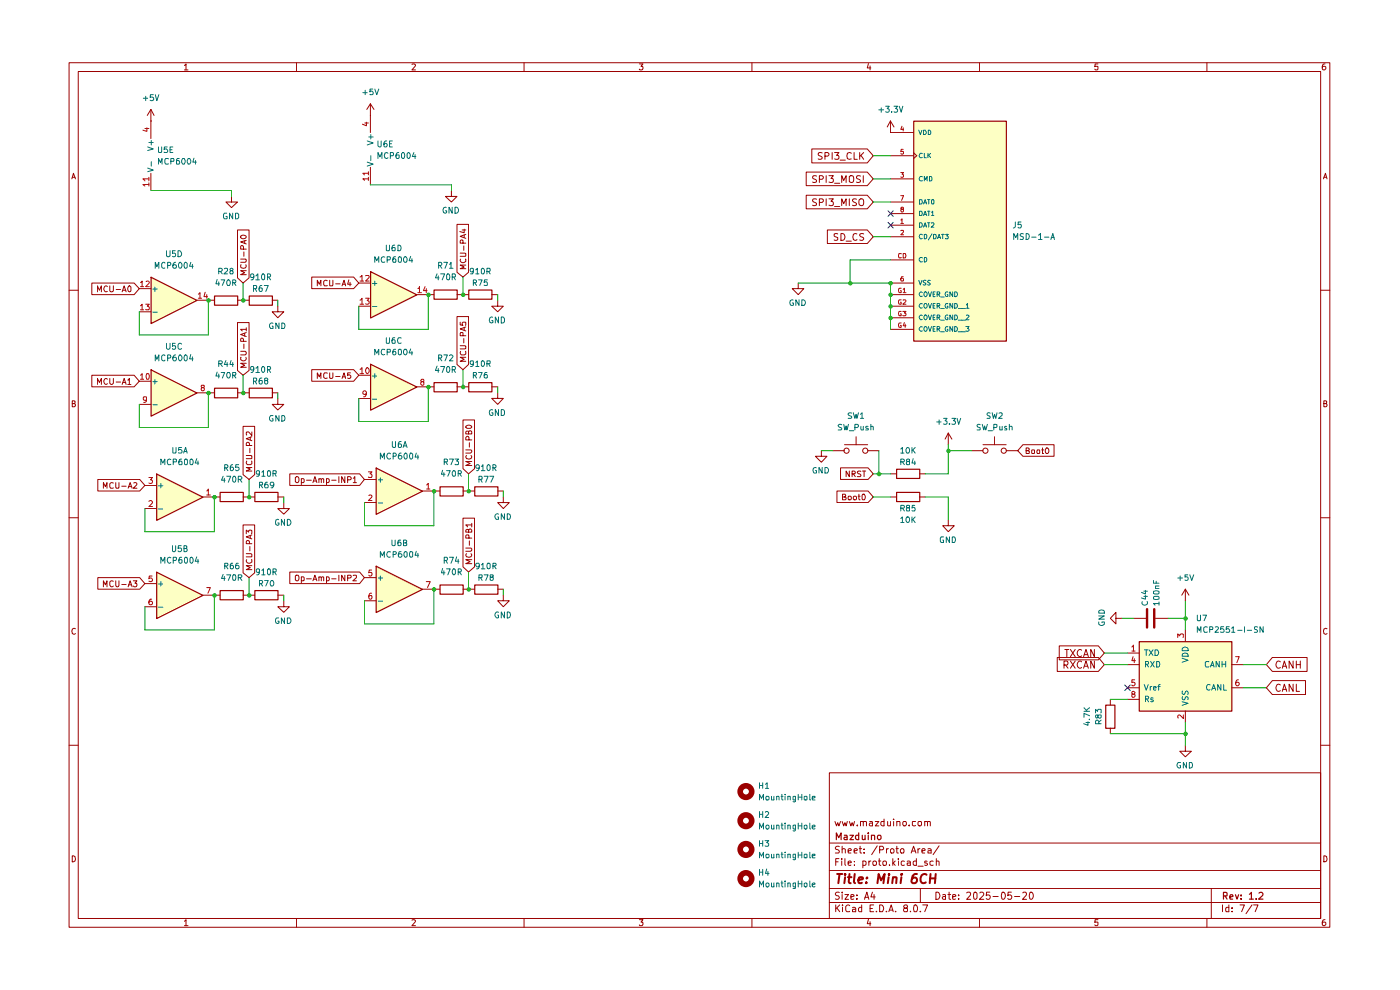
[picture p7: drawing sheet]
<svg xmlns="http://www.w3.org/2000/svg" width="297mm" height="210mm" viewBox="0 0 297 210" stroke-linecap="round" stroke-linejoin="round" font-family="sans-serif">
<g fill="none" stroke="#9b0000" stroke-width=".21">
<path d="M14.7 13.3h267.4v183.4h-267.4zM16.6 15.2h263.6v179.6h-263.6zM39.1 13.9l.4-.3v1.2M39.1 14.8h.8M62.9 13.3v1.9M87.4 13.6h.5l.2 .2-.7 1h.7M111.2 13.3v1.9M135.6 13.6h.8l-.4 .5h.3l.1 .1-.1 .5-.5 .1-.2-.1M159.5 13.3v1.9M184.2 13.5l-.2 .9h.7M184.6 14v.8M207.8 13.3v1.9"/>
<path d="M232.9 13.6h-.6l-.1 .6 .6-.1 .1 .6-.1 .1h-.4l-.2-.1M256 13.3v1.9M281.1 13.6h-.4l-.2 1 .3 .2h.2l.3-.2v-.4l-.2-.1h-.5l-.1 .1M15.2 37.9l.4-1.1 .4 1.1M15.3 37.6h.6M280.8 37.9l.4-1.1 .3 1.1M280.8 37.6h.6M14.7 61.6h1.9M280.2 61.6h1.9M15.3 85.6h.5l.1-.2v-.3l-.6-.1v1.3l.6-.1 .1-.3-.2-.3M280.8 85.6h.5l.1-.2v-.3l-.6-.1v1.3l.6-.1 .1-.3-.2-.3M14.7 109.8h1.9"/>
<path d="M280.2 109.8h1.9M16 133.4l-.2-.1a.65 .65 0 0 0-.6 .6 .65 .65 0 0 0 .6 .6l.2-.1M281.5 133.4l-.2-.1a.65 .65 0 0 0-.6 .6 .65 .65 0 0 0 .6 .6l.2-.1M14.7 158.1h1.9M280.2 158.1h1.9M175.9 163.9h104.3v30.9h-104.3zM175.9 178.8h104.3M177.1 174.3l.4 .9 .2-.7 .3 .7 .3-.9M178.1 179.6l-.5-.1-.3 .2v.4l.5 .2 .3 .4-.2 .2h-.7M178.7 174.3l.3 .9 .2-.7 .3 .7 .3-.9M178.7 179.5v1.4M180.2 174.3l.3 .9 .3-.7 .2 .7 .3-.9"/>
<path d="M181.9 175v.2M182.5 179.5v1.3v.1h.3M182.5 174.3h.6v.9M182.5 174.3v.9M183.1 174.4l.1-.1h.5l.1 .9M184.5 174.3h.5l.1 .9M185.1 174.6h-.5l-.2 .2 .2 .4 .5-.1M185.7 174.3h.7l-.7 .9h.7M186.1 179.4l-1.2 1.9M187.5 174.3h-.5l-.1 .6a.45 .45 0 0 0 .6 .2M187.5 173.7v1.5M188.3 174.3v.8l.4 .1 .2-.2"/>
<path d="M188.9 174.3v.9M189.6 173.7v.1M189.6 174.3v.9M190.3 179.5v1.3v.1h.3M190.3 174.3h.5l.1 .9M190.3 174.3v.9M191.6 174.3h.6l.1 .6-.3 .3h-.2l-.3-.3zM192.9 175v.2M194.2 174.3h-.6v.7l.2 .2 .4-.1M194.8 174.3h.6v.8l-.4 .1-.3-.3zM196.2 174.3h.5l.1 .9M196.2 174.3v.9"/>
<path d="M196.8 174.4l.1-.1h.4l.1 .9M199.2 179.4l-1.2 1.9M15.3 181.5a.64 .64 0 0 1 .7 .7 .64 .64 0 0 1-.7 .6zM39.1 195.4l.4-.3v1.3M39.1 196.4h.8M62.9 194.8v1.9M87.4 195.2l.5-.1 .2 .2-.7 1.1h.7M111.2 194.8v1.9M135.6 195.1h.8l-.4 .5h.3l.1 .2-.1 .5-.5 .1-.2-.2M159.5 194.8v1.9M175.9 191.4h104.3M175.9 188.5h104.3"/>
<path d="M175.9 184.7h104.3M177.3 192v1.4M177.3 182.8h.5M177.6 192.6l.5 .8M178 182.1h-.7v1.5M178.1 189.3l-.5-.1-.3 .2v.4l.5 .2 .3 .4-.3 .4-.6-.1M178.1 192l-.8 .8M178.6 182.1v.2M178.6 182.6v1M178.7 189.2v.2M178.7 180.2l.2-.2 .4 .2v.7M178.7 189.8v1"/>
<path d="M178.7 192v.1M178.7 192.5v.9M179.2 189.8h.8l-.8 1h.8M179.2 182.1v1.3l.2 .2M179.9 183.1l.7-.1-.2-.4-.5 .2v.6l.3 .2 .3-.1M179.9 180.5l.7-.1-.2-.4-.5 .2v.6l.1 .1h.5M180.3 192.1l-.5-.1-.4 .3 .1 .9 .2 .2 .6-.1M180.5 190.3l.7-.2-.1-.3h-.6v.9h.6M180.9 192.5h.4l.2 .2v.7h-.6v-.4l.6-.2M181.2 180.5l.7-.1-.1-.3-.4-.1-.2 .2 .1 .7h.5M181.3 183.5v.1M181.3 182.7v.1"/>
<path d="M181.8 190.6v.2M181.8 189.8v.2M182.3 180h.5M182.8 192v1.4h-.5l-.2-.7 .3-.2h.4M183.1 182.7l.4-.1 .2 .3-.1 .6h-.5M183.1 182.6v1.5M183.3 180.9h.1M183.3 180.1v.1M183.4 190.8l.5-1.6 .4 1.6M183.5 190.3h.7M184.2 195l-.2 .9h.7M184.3 182.6v1"/>
<path d="M184.6 195.5v.9M184.6 192.7h.5M184.7 182.6l-.4 .3M185.1 189.2l-.4 1.1h1M185.3 182.7h.5v.8h-.5zM185.3 192h-.7v1.4h.7M185.4 189.8v1M185.9 193.3v.1M186.4 182.6h.5M186.5 182.1v1.3l.4 .2M186.6 192a.81 .81 0 0 1 .9 .4 .81 .81 0 0 1-.3 1h-.6zM186.6 180.3l.8-.1a.45 .45 0 0 0-.2-.7h-.6v1.4"/>
<path d="M187.4 182.7h.6v.8h-.6zM188 193.3v.1M188 180v.9M188.5 180l-.5 .3M188.6 193.4l.5-1.4 .4 1.4M188.7 183.5v.1M188.7 193.1h.7M188.9 180.3l.3-.3h.2l.3 .3-.1 .6h-.5zM189.4 182.1v1.5M189.5 183.1l.4 .5M189.9 182.6l-.5 .5M190 193.3v.1"/>
<path d="M190.1 180h.5M190.6 182.1v.2M190.6 182.6v1M191 180.3l.3-.3 .4 .1v.8h-.6zM191.9 182.7l-.5-.1-.2 .3 .1 .6h.6M192 192.6l-.2-.1v-.4l.2-.1h.5v.5l-.7 .2-.1 .2 .2 .5h.6v-.5l-.2-.3M192.5 182.7l.4-.1 .2 .2v.8M193.1 193.3v.1M193.1 183l-.6 .1v.4h.6M193.3 180.9l.5-1.4 .5 1.4M193.5 180.5h.6M194 192h.1a.87 .87 0 0 1 .3 1.4l-.5-.1-.1-.8z"/>
<path d="M194.4 182.7l-.4-.1-.3 .3 .1 .6h.6M194.4 182.1v1.5M194.7 183.7h1.1M194.7 180v.9M195.2 180l-.5 .3M195.2 193.3v.1M195.2 188.5v2.9M195.6 180.5l.7-.1-.2-.4h-.3l-.2 .2v.6l.1 .1h.5M195.8 192h1l-.6 1.4M196.7 182.7h-.5v.4h.5l.1 .3-.3 .2-.3-.1M196.9 180.1l.4-.1 .2 .2v.7h-.6v-.4l.6-.1M198 182.7l-.4-.1-.3 .3 .1 .6h.6"/>
<path d="M198.5 189.2a.77 .77 0 0 1 .9 .8 .77 .77 0 0 1-.9 .8zM198.6 182.7l.5-.1 .1 .2v.8M198.6 182.1v1.5M200 189.8h.6v1M200.6 190.1l-.7 .2 .3 .5 .4-.1M201.1 189.8h.6M201.3 189.2v1.5l.4 .1M202.1 190.3l.7-.2-.1-.3h-.6v.9h.6M203.4 190.6v.2M203.4 189.8v.2M205.1 189.4l.6-.2 .2 .4-.1 .3-.7 .9h.8M206.6 189.4l.3-.2 .4 .4v.8l-.4 .4a.99 .99 0 0 1-.3-1.4z"/>
<path d="M207.8 194.8v1.9M207.9 189.4l.1-.2h.4l.3 .5-.9 1.1h.9M210 189.2h-.7l-.1 .8 .6-.2 .3 .3-.1 .5-.2 .2-.6-.2M210.7 190.2h1.1M212.5 189.4l.3-.2a.82 .82 0 0 1 .5 .8 .82 .82 0 0 1-.5 .8l-.3-.2-.1-.4zM214.6 189.2h-.7l-.1 .8 .2-.2h.4l.2 .3v.5l-.2 .2h-.4l-.2-.2M215.2 190.2h1.1M217 189.4l.2-.2h.3l.3 .5-.9 1.1h.9M218.4 189.4l.3-.2a.82 .82 0 0 1 .5 .8 .82 .82 0 0 1-.5 .8l-.3-.2v-.4zM232.9 195.1h-.6l-.1 .6 .6-.1 .1 .6-.1 .2h-.4l-.2-.2M256 194.8v1.9M257 188.5v6.3"/>
<path d="M259.3 192v1.4M260.7 192v1.4h-.6v-.9h.6M261.4 193.3v.1M261.4 192.5v.2M263.1 192h.9l-.6 1.4M265.6 192l-1.3 1.8M265.9 192h1l-.6 1.4M280.8 181.5a.64 .64 0 0 1 .7 .7 .64 .64 0 0 1-.7 .6zM281.1 195.1l-.4 .1-.2 .9 .3 .3h.2l.3-.3v-.3l-.2-.2h-.5l-.1 .2"/>
</g>
<g fill="none" stroke="#9b0000" stroke-width=".25">
<path d="M177.4 178.1v-1.4l.5 1 .5-1v1.4M179.1 177.2h.5l.1 .9M179.7 177.5l-.6 .1-.1 .2 .2 .3 .5-.1M180.3 177.2h.8l-.8 .9h.8M182.2 177.2h-.5l-.2 .7a.45 .45 0 0 0 .7 .1M182.2 176.7v1.4M182.9 177.2v.8l.4 .1 .2-.2M183.5 177.2v.9M184.2 176.7v.1M184.2 177.2v.9M184.9 177.3l.6-.1 .1 .9M184.9 177.2v.9"/>
<path d="M186.2 177.3l.5-.1 .2 .2v.5l-.2 .2h-.3l-.3-.2zM259.6 190h.6l.1-.5-.2-.2h-.5v1.4M259.9 190l.4 .7M260.9 190.3l.7-.2-.2-.3-.4 .1-.1 .7 .1 .1h.5M262.1 189.8l.3 .9 .4-.9M263.3 190.6v.1M263.3 189.9v.1M265.1 189.7l.4-.4v1.4M265.1 190.7h.8M266.5 190.6v.1M267.1 189.5l.6-.2 .2 .4-.1 .3-.8 .7h.9"/>
</g>
<g fill="none" stroke="#9b0000" stroke-width=".42">
<path d="M177.6 185.4h1.1M178.1 185.4l-.3 1.9M179.3 185.4v.2M179.3 186.1l-.2 1.2M179.9 186.1h.7M180.2 185.4l-.2 1.6 .1 .3h.4M181.3 185.4l-.2 1.6 .3 .3M182.1 186.7l.9-.2v-.3a.6 .6 0 0 0-.8 .1v1h.6M183.8 187.2v.1M183.9 186.2h.1l-.1 .1v-.1v.1M186.1 187.3l.3-1.9 .5 1.3 .8-1.3-.3 1.9M188.5 186.1l-.2 1.2"/>
<path d="M188.6 185.4v.2M189.4 186.2l.3-.1 .5 .1-.1 1.1M189.4 186.1l-.1 1.2M191.2 186.1l-.1 1.2M191.3 185.4l-.2 .1h.3l-.1-.1-.1 .2M194.5 185.4a.83 .83 0 0 0-1 .8l-.2 .7 .4 .4h.6l.2-.4-.1-.7a.65 .65 0 0 0-1 .3M196.6 185.6l-.1-.1a.85 .85 0 0 0-1.2 .7v.6a.66 .66 0 0 0 1.1 .4M197.3 186.3h1.1M197.4 185.4l-.2 1.9M198.5 185.4l-.2 1.9"/>
</g>
<g fill="#fdffc4">
<path d="M241.6 136.1h19.7v14.7h-19.7z"/>
<path d="M78.6 77.2l9.8 4.9-9.8 4.9z"/>
<path d="M78.6 57.6l9.8 4.9-9.8 4.9z"/>
<path d="M33.2 121.3l9.8 5-9.8 4.9z"/>
<path d="M33.2 100.5l9.8 4.9-9.8 4.9z"/>
<path d="M193.8 25.7h19.6v46.6h-19.6z"/>
<path d="M32 78.4l9.7 4.9-9.7 4.9z"/>
<path d="M32 58.8l9.7 4.9-9.7 4.9z"/>
<path d="M79.8 99.2l9.8 5-9.8 4.9z"/>
<path d="M79.8 120.1l9.8 4.9-9.8 4.9z"/>
</g>
<g fill="none" stroke="#9b0000" stroke-width=".21">
<path d="M32 25.7h.1M32 23.2v6.2M32 36.8v3.6M32 23.2l-.8 1.3M32 23.2l.7 1.3M78.6 24.5h.1M78.6 22v6.1M78.6 35.5v3.7M78.6 22l-.8 1.2M78.6 22l.7 1.2M171 36.5h13l1.3 1.4-1.3 1.5h-13zM172.2 31.6h11.8l1.3 1.4-1.3 1.6h-11.8z"/>
<path d="M173.2 37.4l-.6-.1-.2 .2 .1 .4 .7 .4-.1 .3h-.7M173.8 38h.6l.3-.2v-.3l-.3-.2h-.6v1.4M174.4 32.4h-.7v.5l.5 .3 .2 .3-.3 .3-.5-.1M175 33.1h.6l.3-.2v-.3l-.3-.2h-.6v1.4M175.3 37.3v1.4M175.9 37.3h.9l-.5 .6h.4v.7h-.8M176.5 32.4v1.4M177 32.4h1l-.5 .5 .4 .1v.7h-.9M177 38.9h1.1M178.2 34h1.1M178.6 38.7v-1.4l.4 1 .5-1v1.4M180.2 37.4l.3-.1 .5 .1 .1 .8-.2 .4-.4 .1-.3-.2z"/>
<path d="M180.6 32.5a.63 .63 0 0 0-.9 .1 .63 .63 0 0 0 .1 .9v.1l.4 .2 .4-.1M181.2 32.4v1.4h.7M182.4 32.4v1.4M182.5 37.4h-.7v.5l.6 .2 .1 .4-.3 .2-.5-.1M182.6 32.9l.6 .9M183.1 37.3v1.4M183.2 32.4l-.8 .8M188.9 28.1h.1M188.9 25.7l-.7 1.2M188.9 25.7v2.4M188.9 25.7l.8 1.2M188.9 37.9h4.9"/>
<path d="M188.9 28.1h4.9M188.9 33h4.9M193.8 32.4l.7 .6-.7 .6M49.1 41.7v1.2h-1.2l1.2 1.1 1.3-1.1h-1.3M50.4 48.8h2.4v10.1l-1.2 1.1-1.2-1.1zM51.1 55h1.1v.1v.3l-.2 .2h-.9M51.1 50.1a.61 .61 0 0 1 .7-.3 .61 .61 0 0 1 .4 .7l-.2 .1a.56 .56 0 0 1-.7 0 .56 .56 0 0 1-.2-.5zM51.1 56.1v.6a.61 .61 0 0 0 .7 .2 .61 .61 0 0 0 .4-.8M51.7 52.8l-.1-.6-.4-.1-.1 .2v.5h1.1M51.7 53.4v1M51.9 51.1v.6M52.2 57.4h-1.1l.8 .4-.8 .5h1.1"/>
<path d="M52.2 51l-1.1 .3 1.1 .4M66.1 58.8h8.9l1.1 1.2-1.1 1.2h-8.9zM69.4 59.5h-.1a.45 .45 0 0 0-.6 .2v.7l.1 .2 .6-.1M69.9 59.4l.1 1.2h.5l.1-.1v-1.1M74 59.4l-.3 .9h.8M74.3 59.9v.7M95.8 40.4v1.3h-1.3l1.3 1.2 1.1-1.2h-1.1M96.9 47.6h2.5v10.2l-1.2 1-1.3-1zM97.6 53.7l1.2 .1-.1 .6h-1.1M97.7 55a.61 .61 0 0 0 .3 .7 .61 .61 0 0 0 .8-.2l-.1-.5M98 48.8h.8M98.2 51.6v-.6h-.5l-.1 .6h1.2"/>
<path d="M98.4 52.2v.9M98.5 48.6v.8l-1-.3M98.5 49.9v.5M98.8 56.2h-1.2l.9 .5-.9 .3h1.2M98.8 49.7l-1.2 .4 1.2 .5M171 41.4h13l1.3 1.5-1.3 1.4h-13zM173.2 42.3l-.6-.1-.2 .2 .1 .4 .7 .4-.1 .3h-.7M173.8 42.9h.6l.3-.2-.1-.4-.8-.1v1.4M175.3 42.2v1.4M175.5 48.8h8.5l1.3 1.4-1.3 1.5h-8.5zM175.9 42.2h.9l-.5 .5h.2a.6 .6 0 0 1 .2 .8h-.8M177 43.8h1.1"/>
<path d="M177.7 49.6h-.7v.5l.7 .3-.1 .5h-.6M178.4 49.5a.73 .73 0 0 1 .9 .8 .73 .73 0 0 1-.9 .7zM178.6 43.6v-1.4l.4 1 .5-1v1.4M179.5 51.2h1.1M180.2 42.2v1.4M181.7 42.3h-.8v.3l.6 .4 .2 .4-.3 .2-.5-.1M181.8 49.6l-.4-.1-.4 .2-.1 .4 .1 .7 .4 .2 .4-.2M182.3 42.3l.3-.1 .5 .1v1.1l-.5 .2a.91 .91 0 0 1-.3-1.3zM183.2 49.6h-.7l-.1 .4 .7 .4 .1 .3-.2 .3-.6-.1M188.9 47.8h4.9M188.9 50.2h4.9M188.9 42.9h4.9"/>
<path d="M188.9 45.3h4.9M188.9 55.1h4.9M19.5 79.6h9l1.1 1.3-1.1 1.2h-9zM19.5 60h9l1.1 1.2-1.1 1.3h-9zM20.7 61.9v-1.3l.4 1 .4-1v1.3M22.8 60.8l-.3-.2a.6 .6 0 0 0-.5 .7 .6 .6 0 0 0 .7 .5h.1M23.3 60.6v1.1l.2 .2 .5-.1 .1-.1v-1.1M24.6 61.4h1M25.9 61.9l.4-1.3 .5 1.3M26.1 61.6h.6M27.3 60.7l.2-.1 .3 .3v.8l-.2 .1a.6 .6 0 0 1-.6-.4 .6 .6 0 0 1 .3-.7zM29.6 61.2h2.4"/>
<path d="M29.6 66.1h2.4M41.7 63.7h3.8M50.4 68.4h2.4v10.2l-1.2 1-1.2-1zM50.4 63.7h2.4M51.1 74.5h.9l.2 .3v.2l-.2 .3h-.9M51.1 75.8v.5a.61 .61 0 0 0 .7 .2 .61 .61 0 0 0 .4-.7M51.7 72.4l-.1-.6-.4-.1-.1 .2v.5h1.1M51.7 73v.9M51.9 70.7v.6M52.2 77.1h-1.1l.8 .4-.8 .4h1.1M52.2 70.5l-1.1 .5 1.1 .4M52.2 69.9h-1.1l.3 .3"/>
<path d="M52.2 69.5v.7M57.7 63.7h1.2M58.9 65v1.1h-1.2l1.2 1.3 1.3-1.3h-1.3M66.1 78.4h8.9l1.1 1.2-1.1 1.3h-8.9zM67.3 60.6v-1.2l.4 .9 .4-.9v1.2M69.4 79.2l-.6-.1-.1 .2v.7a.52 .52 0 0 0 .7 .2M69.9 79.1v1.1l.2 .1h.3l.2-.3v-.9M71.2 79.9h.9M71.2 60.2h.9M72.6 60.6l.4-1.2 .3 1.2M72.6 79.9h.6M72.6 60.3h.6"/>
<path d="M74.3 79.1h-.6v.6l.5-.2 .2 .3-.1 .4h-.6M76.1 79.6h2.5M76.1 60h2.5M76.1 65h2.5M88.4 62.5h3.6M96.9 67.2h2.5v10.1l-1.2 1.1-1.3-1.1zM96.9 62.5h2.5M97.6 73.3l1.2 .1v.5l-1.2 .1M97.6 68.3v.6l.6 .1-.2-.2v-.3l.2-.2h.5v.7M97.7 74.5v.1a.46 .46 0 0 0 .2 .7h.7l.2-.2-.1-.6M98.2 71.2v-.6l-.5-.1-.1 .7h1.2M98.4 71.8v.9"/>
<path d="M98.5 69.4v.6M98.8 75.8h-1.2l.9 .4-.9 .4h1.2M98.8 69.4l-1.2 .4 1.2 .4M104.3 62.5h1.3M105.6 63.7v1.3h-1.3l1.3 1.1 1.2-1.1h-1.2M169.3 60v1.2h-1.2l1.2 1.3 1.2-1.3h-1.2M188.9 62.5h4.9M188.9 60h4.9M188.9 65h4.9M188.9 67.4h4.9M188.9 69.9h4.9M20.7 81.5v-1.2l.4 .8 .4-.8v1.2"/>
<path d="M22.8 80.4l-.3-.1a.65 .65 0 0 0-.5 .6 .65 .65 0 0 0 .5 .6l.3-.1M23.3 80.3v1l.2 .2h.3l.3-.2v-1M24.6 81h1M25.9 81.5l.4-1.2 .5 1.2M26.1 81.1h.6M27.1 80.6h.2l.1-.3v1.2M27.1 81.5h.7M29.6 80.9h2.4M29.6 85.8h2.4M41.7 83.3h3.8M50.4 83.3h2.4M51.6 90.4h2.4v10.3l-1.2 1-1.2-1z"/>
<path d="M52.2 96.6l1.2 .1-.1 .6h-1.1M52.3 97.8v.1a.45 .45 0 0 0 .2 .7h.7l.2-.2-.1-.6M52.9 94.5l-.1-.6h-.5l-.1 .6h1.2M53 95.1v.9M53.1 92.7v.6M53.4 99.2h-1.2l.9 .3-.9 .4h1.2M53.4 92.6l-1.2 .5 1.2 .4M53.4 91.6v.8l-.6-.8h-.5v.7M57.7 83.3h1.2M58.9 84.5v1.3h-1.2l1.2 1.2 1.3-1.2h-1.3M67.3 80.3v-1.2l.4 .8 .4-.8v1.2M72.6 80.3l.4-1.2 .3 1.2"/>
<path d="M76.1 84.5h2.5M88.4 82.1h3.6M96.9 82.1h2.5M98.2 89.1h2.5v10.3l-1.3 1.1-1.2-1.1zM98.8 95.4h1.1l.2 .2v.3l-.3 .2h-1M98.9 90.4a.75 .75 0 0 1 1.2 .2l-.3 .3h-.7l-.3-.3zM99 96.6l-.2 .3a.65 .65 0 0 0 .6 .5 .65 .65 0 0 0 .7-.5l-.2-.3M99.4 91.6l.3-.2 .4 .2v.4h-1.3v-.4l.2-.1h.4v.5M99.5 93.3l-.1-.7h-.3l-.3 .2v.5h1.3M99.6 93.9v.9M100.1 97.9h-1.3l.9 .4-.9 .4h1.3M104.3 82.1h1.3"/>
<path d="M105.6 83.3v1.2h-1.3l1.3 1.3 1.2-1.3h-1.2M174.2 95.6v1.2h-1.2l1.2 1.3 1.2-1.3h-1.2M176.7 95.6h2.5M178.3 99.2h5.9l1.1 1.3-1.1 1.2h-5.9zM179.2 94.3h4.9M180.2 99.9v1.2l-.7-1.2v1.2M181.6 92.6v1.7M183 99.9h.6M183.3 99.9v1.2M184.1 95.6h2.3M201.2 94.3h.1M201.2 91.9l-.7 1.2"/>
<path d="M201.2 91.9v2.4M201.2 91.9l.7 1.2M206.1 95.6h2.4M208.5 94.3h4.9M211 92.6v1.7M213.4 95.6h2.5M217 94.3h6.6v2.5h-6.6l-1.1-1.2zM217.7 95.6h.4l.3-.3-.1-.2-.6-.1v1.2h.6l.1-.5-.3-.1M218.9 95.5h.6l-.1 .7-.5-.1zM220.1 95.4l.5 .1-.1 .7h-.4zM221 95.4h.4M221.2 95v1.2h.2"/>
<path d="M221.9 95.1h.4a.67 .67 0 0 1 0 1.1l-.4-.1a.78 .78 0 0 1 0-1zM20.7 101.7h8.9l1.1 1.3-1.1 1.2h-8.9zM21.9 103.6v-1.2l.5 .8 .3-.8v1.2M24.1 102.5h-.1a.45 .45 0 0 0-.7 .1v.7l.2 .3 .6-.1M24.6 102.4v1.2h.6v-1.2M25.8 103.1h1M27.2 103.6l.4-1.2 .4 1.2M27.3 103.2h.6M28.4 102.5l.4-.1 .2 .3-.7 .9h.7M30.7 107.9h2.5M30.7 103h2.5M43 105.4h3.7"/>
<path d="M51.6 111.3h2.4v10.2l-1.2 1-1.2-1zM51.6 105.4h2.4M52.2 117.4h1.1l.1 .2-.1 .5h-1.1M52.2 113.2v-.7l.6 .4v-.4h.1h.5l-.1 .7M52.3 118.7a.61 .61 0 0 0 .3 .8 .61 .61 0 0 0 .8-.3l-.1-.5M52.9 115.3l-.1-.6h-.5l-.1 .6h1.2M53 115.9v1M53.1 113.6v.6M53.4 120h-1.2l.9 .4-.9 .4h1.2M53.4 113.5l-1.2 .4 1.2 .4M58.9 105.4h1.3M60.2 106.6v1.3h-1.3l1.3 1.2 1.2-1.2h-1.2"/>
<path d="M61.5 100.5h14.8l1 1.2-1 1.3h-14.8zM62.7 101.3l.5-.2a.86 .86 0 0 1 0 1.3l-.5-.2zM63.9 101.6l.5-.1 .1 .2v.5l-.1 .2-.5-.1M63.9 101.5v1.3M65 101.9h1M66.4 102.4l.4-1.3 .4 1.3M66.6 102h.5M67.7 101.7l.1-.2 .4 .2v.7M67.7 101.5v.9M68.2 101.7l.1-.2 .4 .1v.8M69.3 101.6l.3-.1 .3 .3-.1 .5h-.5M69.3 101.5v1.3"/>
<path d="M70.4 101.9h.9M71.9 101.1v1.3M73.2 101.1v1.3l-.7-1.3v1.3M73.7 101.8l.7-.1 .1-.3-.2-.3h-.6v1.3M74.9 101.4l.4-.3v1.3M74.9 102.4h.7M77.3 106.6h2.5M77.3 101.7h2.5M89.6 104.2h3.7M98.2 109.9h2.5v10.3l-1.3 1.1-1.2-1.1zM98.2 104.2h2.5M98.8 116.3h1.1l.2 .1-.1 .5h-.2h-1"/>
<path d="M99 117.4l-.2 .3a.65 .65 0 0 0 .6 .5 .65 .65 0 0 0 .7-.5l-.2-.3M99.4 112.5l.3-.3 .4 .3v.4h-1.3l.1-.5h.5v.5M99.5 114.1l-.1-.6h-.4l-.2 .1v.5h1.3M99.6 114.7v1M100.1 118.7h-1.3l.9 .4-.9 .5h1.3M100.1 111.3h-1.3l.3 .5M100.1 111v.8M105.6 104.2h1.2M106.8 105.4v1.2h-1.2l1.2 1.3 1.2-1.3h-1.2M177.6 104.2h6.6l1.1 1.2-1.1 1.2h-6.6zM178.7 105.4h.5l.2-.2-.2-.4h-.5v1.2h.6l.2-.4-.3-.2M180 105.3h.4l.2 .1v.4l-.2 .2h-.4z"/>
<path d="M180.8 100.5h.6v-.5l-.6-.1v1.2M181 105.4l.2-.1h.3l.2 .1v.4l-.2 .2h-.3l-.2-.2zM181 100.5l.4 .6M182 105.3h.5M182.2 104.8v1l.3 .2M182.6 100h-.6l-.1 .3 .2 .2h.3l.2 .4-.1 .2h-.6M183 104.9h.4a.94 .94 0 0 1 0 1.1h-.3l-.2-.2zM188.9 105.4h1.3M188.9 100.5h1.3M195.1 105.4h1.2M195.1 100.5h1.2M201.2 110.3v1.2h-1.2l1.2 1.3 1.2-1.3h-1.2"/>
<path d="M20.7 122.5h8.9l1.1 1.3-1.1 1.2h-8.9zM21.9 124.5v-1.3l.5 .8 .3-.8v1.3M24.1 123.3h-.1a.45 .45 0 0 0-.7 .2l.1 .7a.37 .37 0 0 0 .3 .3 .37 .37 0 0 0 .4-.2M24.6 123.2v1l.2 .3 .4-.3v-1M25.8 124h1M27.2 124.5l.4-1.3 .4 1.3M27.3 124h.6M28.3 123.2h.7l-.4 .5h.4v.2v.5l-.5 .1-.2-.2M30.7 123.8h2.5M30.7 128.7h2.5M43 126.3h3.7M51.6 126.3h2.4"/>
<path d="M58.9 126.3h1.3M60.2 127.4v1.3h-1.3l1.3 1.2 1.2-1.2h-1.2M61.5 121.3h14.8l1 1.2-1 1.3h-14.8zM62.7 122.2l.1-.2h.5a.86 .86 0 0 1-.1 1.2l-.5-.2zM63.9 122.4h.5l.1 .1v.6h-.6M63.9 122.4v1.2M65 122.8h1M66.4 123.2l.4-1.2 .4 1.2M66.6 122.9h.5M67.7 122.5l.1-.1 .4 .1v.7M67.7 122.4v.8M68.2 122.5l.1-.1h.4v.8"/>
<path d="M69.3 122.4h.5l.1 .5a.36 .36 0 0 1-.6 .2M69.3 122.4v1.2M70.4 122.8h.9M71.9 122v1.2M73.2 122v1.2l-.7-1.2v1.2M73.7 122.6l.7-.1 .1-.3-.2-.2h-.6v1.2M74.9 122.1l.6-.1 .1 .5-.7 .7h.7M77.3 122.5h2.5M77.3 127.4h2.5M89.6 125h3.7M98.2 125h2.5M105.6 125h1.2"/>
<path d="M106.8 126.3v1.1h-1.2l1.2 1.3 1.2-1.3h-1.2M224.3 139.5h8.7l1.3 1.5-1.3 1.4h-8.7zM224.7 137h8.3l1.3 1.5-1.3 1.5h-8.3zM225.9 137.8h.8M226.3 137.8v1.5M227.1 137.8l1 1.5M228.1 137.8l-1 1.5M229.5 137.9a.72 .72 0 0 0-1 .5 .72 .72 0 0 0 .5 .9l.5-.2M229.9 139.3l.5-1.5 .5 1.5M230 138.9h.7M232.2 137.8v1.5l-.8-1.5v1.5M236.7 131.2v1.1l-1.2-1.1 1.2-1.3v1.3h1.3"/>
<path d="M239.2 138.5h2.4M240.5 131.2h2.7M245.1 131.2h2.7M251.5 127.4h.1M251.5 125l-.8 1.3M251.5 125v2.4M251.5 133.6v2.5M251.5 125l.7 1.3M269.9 139.5h7.4v2.9h-7.4l-1.2-1.4zM225.7 141.1l.8-.1v-.7l-.8-.1v1.5M226.1 141.1l.5 .6M227.1 140.2l1 1.5"/>
<path d="M228.1 140.2l-1 1.5M229.5 140.4a.72 .72 0 0 0-1 .4 .72 .72 0 0 0 .5 .9l.5-.1M229.9 141.7l.5-1.5 .5 1.5M230 141.3h.7M232.2 140.2v1.5l-.8-1.5v1.5M235.5 148.3v1.2M235.5 154.4v1.2M239.2 141h2.4M239.2 145.9h2.4M239.2 148.3h2.4M251.5 158.1v1.3h-1.2l1.2 1.1 1.2-1.1h-1.2M251.5 150.8v2.4"/>
<path d="M261.3 141h2.4M261.3 145.9h2.4M269.9 144.4h7v2.9h-7l-1.2-1.4zM271.6 140.4l-.3-.2a.78 .78 0 0 0-.6 .8 .78 .78 0 0 0 .6 .7l.3-.1M271.6 145.3l-.3-.2a.78 .78 0 0 0-.6 .8 .78 .78 0 0 0 .6 .8l.3-.2M272 141.7l.5-1.5 .5 1.5M272 146.7l.5-1.6 .5 1.6M272.1 141.3h.8M272.1 146.2h.8M274.3 140.2v1.5l-.8-1.5v1.5M274.3 145.1v1.6l-.8-1.6v1.6M275 145.1v1.6h.7"/>
<path d="M275 140.2v1.5M275 141h.8M275.8 140.2v1.5"/>
<circle cx="179.6" cy="95.6" r=".55"/>
<circle cx="183.6" cy="95.6" r=".55"/>
<circle cx="209" cy="95.6" r=".55"/>
<circle cx="212.9" cy="95.6" r=".55"/>
</g>
<path d="M243.3 129.2v3.9M244.9 129.2v3.9" fill="none" stroke="#9b0000" stroke-width=".51"/>
<g fill="none" stroke="#9b0000" stroke-width=".25">
<path d="M193.8 25.7h19.7v46.7h-19.7zM32.1 58.8l9.7 4.9-9.7 4.9zM78.6 57.6l9.8 4.9-9.8 5zM32.1 78.5l9.7 4.9-9.7 4.9zM45.5 62.8h4.9v1.9h-4.9zM52.9 62.8h4.9v1.9h-4.9zM78.6 77.3l9.8 4.8-9.8 4.9zM92.1 61.5h4.9v2h-4.9zM99.4 61.5h5v2h-5zM45.5 82.4h4.9v2h-4.9zM52.9 82.4h4.9v2h-4.9zM79.8 99.3l9.8 4.9-9.8 4.9z"/>
<path d="M92.1 81.2h4.9v1.9h-4.9zM99.4 81.2h5v1.9h-5zM190.2 99.5h4.9v2h-4.9zM33.2 100.6l9.9 4.9-9.9 4.9zM46.7 104.4h4.9v2h-4.9zM54.1 104.4h4.9v2h-4.9zM93.3 103.3h5v1.9h-5zM100.7 103.3h4.9v1.9h-4.9zM190.2 104.4h4.9v2h-4.9zM33.2 121.4l9.9 4.9-9.9 4.9zM46.7 125.3h4.9v1.9h-4.9zM54.1 125.3h4.9v1.9h-4.9z"/>
<path d="M79.8 120.1l9.8 4.9-9.8 4.9zM93.3 124.1h5v1.9h-5zM100.7 124.1h4.9v1.9h-4.9zM241.7 136.1h19.6v14.7h-19.6zM234.6 149.6h1.9v4.9h-1.9z"/>
</g>
<g fill="none" stroke="#007070" stroke-width=".21">
<path d="M31.3 35.7l1.2 .4-1.2 .3M31.3 31.2l1.2 .4-1.2 .3M31.6 30.2h.9M32.1 29.8v.9M32.1 34.3v.9M77.9 34.4l1.3 .4-1.3 .4M77.9 29.9l1.3 .4-1.3 .4M78.2 29.1h1M78.7 28.5v1M78.7 33v1M194.9 27.6l.3 .9 .4-.9M195.7 37.5l-.5-.1-.2 .5 .2 .5 .5-.1"/>
<path d="M195.7 32.6l-.5-.1-.2 .4 .2 .6 .5-.1M195.9 27.6h.4l.1 .3a.45 .45 0 0 1-.1 .6h-.4zM196.1 38.4v-1l.2 .7 .4-.7v1M196.1 32.5v1h.4M196.9 32.5v1M196.9 27.6h.4l.1 .3v.5l-.1 .1h-.4zM197 32.9l.4 .6M197.2 37.4h.3l.2 .3v.5l-.2 .2h-.3zM197.4 32.5l-.5 .5M79.5 59.6v.9M194.9 59.4l.3 1.1 .4-1.1M195.1 47.3h.5l.1 .5-.3 .4h-.3z"/>
<path d="M195.1 42.3l.5 .1 .1 .5-.3 .4h-.3zM195.1 44.8l.5 .1 .1 .4-.3 .4h-.3zM195.7 49.8l-.5-.1-.2 .4 .2 .5h.5M195.7 54.7l-.5-.1a.55 .55 0 0 0 0 1l.5-.1M195.9 48.2l.4-.9 .3 .9M195.9 43.3l.4-1 .3 1M195.9 45.7l.4-.9 .3 .9M196 47.9h.5M196 43h.5M196 45.5h.5M196.1 49.7h.3l.2 .2v.5l-.2 .2h-.3zM196.1 54.6h.3l.2 .2v.5l-.2 .3h-.3z"/>
<path d="M196.4 59.5l-.3-.1-.3 .3 .5 .3 .1 .3-.1 .2-.5-.1M196.8 47.3h.5M196.8 42.3h.5M196.8 44.8h.5M197 42.3v1M197 44.8v.9M197 47.3v.9M197.4 59.5l-.4-.1-.2 .3 .5 .3 .1 .3-.2 .2-.4-.1M197.6 47.3h.4l.1 .4-.6 .5h.6M197.6 45.1l.3-.3v.9M197.6 45.7h.5M197.7 42.3h.3l.1 .2-.1 .8h-.3l-.1-.2z"/>
<path d="M197.7 49.6l-.8 1.3M198 49.7l.5 .1 .1 .4-.1 .4h-.5zM198.9 50.6l.3-.9 .4 .9M199 50.4h.5M199.7 49.7h.6M200 49.7v.9M200.6 49.7h.6l-.4 .4 .4 .1-.1 .4h-.5M32.4 61.3h1M32.4 66.2h1M32.9 60.9v.9M79 79.8h.9M79 60.1h.9"/>
<path d="M79 65h.9M79.5 79.3v.9M195.7 62.1l-.4-.2-.3 .4 .3 .6 .4-.1M195.7 64.4h-.4l-.3 .4 .3 .6 .4-.1M195.7 66.9l-.4-.1-.3 .4 .3 .6 .4-.1M195.7 69.4l-.4-.1-.3 .4 .3 .6 .4-.1M196.1 67l.3-.2a.6 .6 0 0 1 0 1h-.1a.6 .6 0 0 1-.2-.8zM196.1 69.4l.3-.1a.6 .6 0 0 1 0 1h-.1a.6 .6 0 0 1-.2-.9zM196.3 61.9h.1a.6 .6 0 0 1 0 1h-.1a.6 .6 0 0 1 0-1zM196.3 64.4h.1a.6 .6 0 0 1 0 1h-.1a.6 .6 0 0 1 0-1zM196.9 61.9l.4 1 .3-1M196.9 64.4l.4 1 .3-1"/>
<path d="M196.9 66.8l.4 1 .3-1M196.9 69.3l.4 1 .3-1M198 62.4h.3M198 64.9h.3M198 67.3h.3M198 69.8h.3M198.4 61.9h-.4v1h.4M198.4 64.4h-.4v1h.4M198.4 66.8h-.4v1h.4M198.4 69.3h-.4v1h.4M198.8 62.4h.5v-.4l-.5-.1v1M198.8 64.9h.5v-.5h-.5v1"/>
<path d="M198.8 67.3h.5l.1-.2-.2-.3h-.4v1M198.8 69.8h.5v-.4l-.5-.1v1M199.1 62.4l.3 .5M199.1 64.9l.3 .5M199.1 67.3l.3 .5M199.1 69.8l.3 .5M199.6 63h.7M199.6 65.5h.7M199.6 67.9h.7M199.6 70.4h.7M201.1 62a.45 .45 0 0 0-.6 .4 .45 .45 0 0 0 .6 .4v-.3h-.2M201.1 64.4a.45 .45 0 0 0-.6 .5 .45 .45 0 0 0 .6 .4v-.3h-.2"/>
<path d="M201.1 66.9a.45 .45 0 0 0-.6 .4 .45 .45 0 0 0 .6 .4v-.3h-.2M201.1 69.4a.45 .45 0 0 0-.6 .4 .45 .45 0 0 0 .6 .4v-.3h-.2M202.1 61.9v1l-.6-1v1M202.1 64.4v1l-.6-1v1M202.1 66.8v1l-.6-1v1M202.1 69.3v1l-.6-1v1M202.5 61.9a.52 .52 0 0 1 .6 .5 .52 .52 0 0 1-.6 .5zM202.5 64.4a.52 .52 0 0 1 .6 .5 .52 .52 0 0 1-.6 .5zM202.5 66.8a.52 .52 0 0 1 .6 .5 .52 .52 0 0 1-.6 .5zM202.5 69.3a.52 .52 0 0 1 .6 .5 .52 .52 0 0 1-.6 .5zM203.3 65.5h1.5M203.3 67.9h1.5"/>
<path d="M203.3 70.4h1.5M204.9 69.3h.7l-.4 .4 .4 .2v.2l-.3 .2-.4-.1M205 64.7l.2-.3v1M205 66.9l.3-.1 .3 .4-.7 .6h.7M205 65.4h.6M32.4 81h1M32.4 85.9h1M32.9 80.5v1M79 84.7h.9M33.6 108h.9M33.6 103.1h.9M34.1 102.5v1"/>
<path d="M80.3 106.7h.9M80.3 101.8h.9M80.7 101.4v.9M33.6 123.9h.9M33.6 128.8h.9M34.1 123.4v.9M80.3 122.6h.9M80.3 127.5h.9M80.7 122.2v.9M242.7 137.9h.8M243.2 137.9v1.1M243.8 137.9l.8 1.1"/>
<path d="M244.6 137.9l-.8 1.1M245 137.9h.5l.2 .2 .1 .4-.3 .5h-.5zM250.8 139.6l1.3 .5-1.3 .4M250.9 137.5a.67 .67 0 0 1 .8-.2 .67 .67 0 0 1 .4 .7h-1.3zM251 138.6h.9l.2 .6h-1.3zM242.7 145.2l.5 1.2 .4-1.2M243 140.9h.5l.2-.2-.1-.3-.6-.1v1.2M243 148.3h.5l.2-.5-.2-.1h-.5v1.2M243.3 140.9l.4 .6M243.3 148.3l.4 .6M244 145.6v.8M244.1 140.3l.8 1.2"/>
<path d="M244.4 145.6h-.3l-.1 .2M244.6 148.1l-.3-.1-.2 .3 .6 .4-.3 .2-.3-.1M244.7 146l.6-.1-.1-.3h-.4l-.1 .2v.4l.2 .2 .3-.1M244.9 140.3l-.8 1.2M245.4 140.3a.66 .66 0 0 1 .6 .4 .66 .66 0 0 1-.2 .8h-.4zM245.6 145.6h.5M246.1 145.2h-.2l-.1 .2v1M250.8 148.9l1.3 .3-1.3 .4M250.9 147.8l-.1 .5 .2 .1h.3l.2-.5 .2-.1 .4 .2-.1 .4M250.9 146.6l-.1 .5 .2 .2 .3-.1 .2-.5 .2-.1 .4 .2-.1 .5M256.5 140.4l-.6-.1-.2 .3v.6l.2 .3 .6-.1M256.7 145.3l-.5-.1a.61 .61 0 0 0-.3 .8 .61 .61 0 0 0 .8 .3"/>
<path d="M256.8 141.5l.4-1.2 .4 1.2M256.9 141.2h.6M257.1 146.4l.4-1.2 .4 1.2M257.2 146.1h.5M258.7 140.3v1.2l-.7-1.2v1.2M259 145.2v1.2l-.7-1.2v1.2M259.3 140.3v1.2M259.3 140.9h.7M259.6 145.2v1.2h.6M260 140.3v1.2"/>
</g>
<g fill="none" stroke="#c10000" stroke-width=".21">
<path d="M30.7 27.3h.9M31.2 27.1v.8l-.9-.3M31.6 39.1h-1.3l.4 .4M31.6 37.9h-1.3l.4 .5M31.6 37.6v.8M31.6 38.8v.7M77.4 26.1h.8M77.7 25.9v.8l-.8-.4M78.2 37.9h-1.2l.3 .4M78.2 36.8h-1.2l.3 .3M78.2 36.4v.7M78.2 37.6v.7"/>
<path d="M191.1 36.6h.6l-.3 .3 .3 .3-.1 .3h-.5M191.4 26.8l-.3 .6h.6M191.6 31.7h-.4l-.1 .5 .5-.1 .1 .4-.2 .2-.4-.1M191.6 27.1v.7M29.8 60l.3-.4v1.2M31 59.7l.4-.1 .3 .4-.8 .8h.8M76.4 58.8l.4-.4v1.2M76.4 59.6h.7M77.6 58.5l.6-.1 .1 .2-.1 .3-.6 .7h.7M191.1 46.7l.3-.3v1M191.1 49l.5-.1 .1 .1-.6 .8h.6M191.1 41.5h.6l-.4 1"/>
<path d="M191.1 47.4h.6M191.2 53.9l-.4-.1-.2 .4 .2 .5 .4-.1M191.3 44.4l-.2-.2 .2-.2 .4 .1-.2 .3h-.3l-.1 .1 .2 .5h.2l.2-.3-.2-.3M191.6 58.7h-.3l-.2 .4 .1 .5h.4l.1-.4-.2-.2-.4 .2M191.6 53.8l.5 .1 .1 .4-.2 .4h-.4zM29.8 79.6l.3-.3v1.1M29.8 64.9l.3-.4v1.2M29.8 60.8h.7M29.8 65.7h.7M30.9 64.5h.8l-.5 .5 .5 .2-.1 .5-.7-.1M31.1 79.3h.5l.1 .7-.2 .4h-.4zM42.1 62.4l.3-.3v1.2"/>
<path d="M42.1 63.3h.7M43.5 62l-.2 .9h.7M43.9 62.5v.8M76.4 78.3l.4-.3v1.3M76.4 63.7l.4-.4v1.2M76.4 79.3h.7M76.4 64.5h.7M77.6 63.3h.7l-.4 .5 .4 .2-.1 .4h-.6M77.7 78.1l.2-.1a.68 .68 0 0 1 .4 .6 .68 .68 0 0 1-.4 .7 .81 .81 0 0 1-.2-1.2zM88.7 61.2l.3-.4v1.3M88.7 62.1h.7M90.2 60.8l-.4 .9h.8"/>
<path d="M90.4 61.2v.9M191.2 61.1l-.5 .1v.8l.5 .1v-.4h-.2M191.2 63.6l-.5 .1v.7l.5 .1v-.4h-.2M191.2 66.1h-.5v.8l.5 .1v-.4h-.2M191.2 68.5l-.5 .1v.8h.5v-.4h-.2M191.5 66.1h.7l-.3 .3 .3 .2v.2l-.2 .2-.5-.1M191.6 61.4l.3-.3v1M191.6 63.7l.4-.1 .2 .3-.7 .6h.7M191.6 62.1h.6M191.9 68.4l-.3 .7h.6M192 68.8v.6M29.8 80.4h.7"/>
<path d="M31.1 84.7l-.2 .2-.4-.1v-.6l.6 .1v.8l-.6 .3M42.9 82.2l-.2-.2 .1-.3h.5l.1 .3-.3 .2a.36 .36 0 0 0-.4 .4 .36 .36 0 0 0 .5 .3 .36 .36 0 0 0 .1-.6l-.2-.1M77.7 83.4l-.2 .3h-.3l-.2-.3v-.2l.2-.3h.3a.72 .72 0 0 1 .2 .7 .72 .72 0 0 1-.6 .6M89.5 81l-.3-.3 .3-.3h.3l.1 .5-.4 .1-.3 .2v.3l.3 .2 .4-.2v-.4l-.1-.1M31.6 106.4l.5-.2 .2 .2v.4l-.7 .7h.7M31.6 101.3h.7l-.4 .5 .4 .1v.6h-.7M43.9 104.2l.3-.5v1.3M43.9 105h.7M78.2 100.1h.7l-.4 .4 .4 .3-.1 .5-.6-.1M78.2 105.1l.5-.1 .2 .3-.7 .9h.7M90.5 102.9l.4-.4v1.2M90.5 103.7h.7"/>
<path d="M32.2 127.1a.55 .55 0 0 0-.6 .5l.1 .6a.42 .42 0 0 0 .5 0 .42 .42 0 0 0 .1-.6l-.5-.1-.2 .3M32.3 122.2h-.6l-.1 .6 .5-.2 .2 .3v.4h-.7M43.9 124.6h.7l-.5 1.2M78.8 120.9h-.5l-.1 .6 .6-.1v.7l-.4 .1-.2-.2M78.8 125.8l-.4 .1-.2 .4 .1 .7h.5v-.7h-.5l-.1 .2M90.4 123.4h.9l-.6 1.2M240.1 137.3l.4-.5v1.3M240.1 138.1h.7M240.4 139.3l-.3 .8h.8M240.6 139.7v.9M249.9 135.2v-.7l.4 .4 .2-.4h.5v.7M262.1 139.3h.8l-.5 1.3"/>
<path d="M240.3 147.2l-.2-.4 .4-.1 .3 .3-.3 .2-.4 .1v.5l.2 .1h.2l.3-.2v-.3l-.3-.2M240.7 144.2h-.6v.6h.6l.1 .4-.3 .3-.4-.2M251 151.7v.7l-.8-.7-.3 .2v.4M262.7 144.2a.72 .72 0 0 0-.6 .5 .72 .72 0 0 0 .3 .8h.2l.3-.3-.1-.4-.4-.1-.3 .3"/>
</g>
<g fill="none" stroke="#9b0000" stroke-width="1.2">
<circle cx="158.2" cy="174.1" r="1.23"/>
<circle cx="158.2" cy="167.9" r="1.23"/>
<circle cx="158.2" cy="180.2" r="1.23"/>
<circle cx="158.2" cy="186.4" r="1.23"/>
</g>
<g fill="none" stroke="#00a300" stroke-width=".21">
<path d="M78.6 39.2h17.2v1.2M185.3 37.9h3.6M185.3 33h3.6M32 40.4h17.1v1.3M98.2 58.8v3.7M185.3 50.2h3.6M185.3 42.9h3.6M188.9 55.1h-8.6v4.9M44.2 63.7v7.3h-14.6v-4.9M51.6 60v3.7M51.6 79.6v3.7M58.9 63.7v1.3"/>
<path d="M90.9 62.5v7.4h-14.8v-4.9M98.2 78.4v3.7M105.6 62.5v1.2M169.3 60h19.6v9.9M44.2 83.3v7.4h-14.6v-4.9M58.9 83.3v1.2M90.9 82.1v7.3h-14.8v-4.9M105.6 82.1v1.2M174.2 95.6h2.5M186.4 95.6v4.9M201.2 95.6h4.9M201.2 94.3v6.2h-4.9"/>
<path d="M45.5 105.4v7.4h-14.8v-4.9M52.8 101.7v3.7M60.2 105.4v1.2M92 104.2v7.3h-14.7v-4.9M99.4 100.5v3.7M106.8 104.2v1.2M185.3 105.4h3.6M185.3 100.5h3.6M196.3 105.4h4.9v4.9M45.5 126.3v7.3h-14.8v-4.9M52.8 122.5v3.8M60.2 126.3v1.1"/>
<path d="M92 125v7.3h-14.7v-4.9M99.4 121.3v3.7M106.8 125v1.3M234.3 138.5h4.9M238 131.2h2.5M247.8 131.2h3.7M251.5 127.4v6.2M234.3 141h4.9M235.5 155.6h16M235.5 148.3h3.7M251.5 153.2v4.9M263.7 141h5"/>
<path d="M263.7 145.9h5"/>
</g>
<path d="M188.4 47.2l1.1 1.2M188.4 44.7l1.1 1.2M189.5 47.2l-1.1 1.2M189.5 44.7l-1.1 1.2M238.6 145.3l1.2 1.2M239.8 145.3l-1.2 1.2" fill="none" stroke="#1a0094" stroke-width=".21"/>
<g fill="#00a300">
<circle cx="251.5" cy="155.7" r=".47"/>
<circle cx="251.5" cy="131.2" r=".47"/>
<circle cx="90.9" cy="82.1" r=".47"/>
<circle cx="98.3" cy="82.1" r=".47"/>
<circle cx="90.9" cy="62.5" r=".47"/>
<circle cx="98.3" cy="62.5" r=".47"/>
<circle cx="45.5" cy="126.3" r=".47"/>
<circle cx="45.5" cy="105.5" r=".47"/>
<circle cx="52.9" cy="105.5" r=".47"/>
<circle cx="52.9" cy="126.3" r=".47"/>
<circle cx="180.4" cy="60.1" r=".47"/>
<circle cx="188.9" cy="60.1" r=".47"/>
<circle cx="188.9" cy="65" r=".47"/>
<circle cx="188.9" cy="67.5" r=".47"/>
<circle cx="201.2" cy="95.6" r=".47"/>
<circle cx="188.9" cy="62.5" r=".47"/>
<circle cx="186.5" cy="100.6" r=".47"/>
<circle cx="51.6" cy="83.4" r=".47"/>
<circle cx="44.2" cy="83.4" r=".47"/>
<circle cx="44.2" cy="63.7" r=".47"/>
<circle cx="51.6" cy="63.7" r=".47"/>
<circle cx="99.4" cy="125" r=".47"/>
<circle cx="92.1" cy="104.2" r=".47"/>
<circle cx="92.1" cy="125" r=".47"/>
<circle cx="99.4" cy="104.2" r=".47"/>
</g>
<g fill="none" stroke="#007070" stroke-width=".21">
<path d="M77 19.7h.9M77.5 19.1v1M79.1 18.9h-.6v.6l.4-.2 .3 .3v.3l-.2 .2-.5-.1M79.5 18.9l.4 1.2 .5-1.2M30.4 20.8h.9M30.9 20.4v.9M32.5 20.1h-.6l-.1 .6h.7v.6h-.7M32.9 20.1l.4 1.2 .4-1.2M33.6 34.8v-1.2l.4 .9 .4-.9v1.2M33.6 31.2l.1 1.2h.5l.1-1.2M35.5 31.2h-.6l-.1 .6 .2-.2h.3l.3 .2v.4l-.2 .2-.6-.1M35.7 33.7l-.6-.1-.1 .3v.7l.1 .2 .6-.1"/>
<path d="M36.1 31.8h.4M36.2 34.2h.6v-.6h-.6v1.2M36.7 31.2h-.6v1.2h.6M38 33.6h-.4l-.2 .3v.8l.6 .1v-.7l-.4-.1-.2 .3M38.7 33.7l.4-.1a1.05 1.05 0 0 1 0 1.2h-.3a.78 .78 0 0 1-.1-1.1zM39.9 33.6h.3a.78 .78 0 0 1 0 1.2h-.3a1.05 1.05 0 0 1 0-1.2zM41.2 33.5l-.3 .9h.8M41.5 34v.8M80.2 33.6v-1.2l.4 .9 .4-.9v1.2M80.2 29.9v1l.2 .3 .5-.2v-1.1M82 29.9l-.4 .1-.1 .2v.8l.1 .2 .4-.1v-.6l-.4-.1-.1 .3M82.3 32.5l-.3-.1a.65 .65 0 0 0-.5 .6 .65 .65 0 0 0 .5 .6l.3-.1"/>
<path d="M82.6 30.5h.5M82.8 33h.5l.2-.1v-.4l-.2-.1h-.5v1.2M83.2 29.9h-.6v1.3h.6M84.6 32.4h-.3a.93 .93 0 0 0-.2 1.1l.4 .1 .2-.1v-.6h-.6l-.1 .2M85.4 32.4a.68 .68 0 0 1 .5 .6 .68 .68 0 0 1-.5 .6l-.2-.2v-.8zM86.6 32.4a.68 .68 0 0 1 .5 .6 .68 .68 0 0 1-.5 .6l-.2-.2v-.8zM87.8 32.4l-.3 .8h.7M88.1 32.8v.8M186.4 23.3h1.1M186.9 22.9v.9M187.9 22.5h.7l-.4 .5 .4 .3v.4h-.7M189.2 23.7v.1"/>
<path d="M189.7 22.5h.7l-.4 .5 .4 .3-.1 .4h-.6M190.8 22.5l.4 1.3 .3-1.3M32.9 56.9v-1.3l.4 1 .4-1v1.3M35 55.8v-.1a.42 .42 0 0 0-.7 .3l.1 .7 .2 .2 .4-.1M35.3 53.2v1l.3 .3h.2l.3-.3v-1M35.6 56.3l.6-.1v-.5l-.6-.1v1.3M37.2 53.2h-.6v.6h.6l.1 .4-.3 .3-.4-.1M37.3 55.6a.72 .72 0 0 0-.6 .6 .72 .72 0 0 0 .2 .7l.4-.1a.42 .42 0 0 0 0-.5 .42 .42 0 0 0-.5-.1l-.1 .2M37.8 53.2a.65 .65 0 0 1 .7 .6 .65 .65 0 0 1-.7 .7zM38 55.7l.2-.1a.68 .68 0 0 1 .4 .7 .68 .68 0 0 1-.4 .6l-.3-.5zM39.1 55.8l.4-.2 .2 .3v.8l-.2 .2-.4-.1zM40.5 55.6l-.3 .9h.8"/>
<path d="M40.8 56.1v.8M46.1 59.3l-.3 .9h.8M46.4 57.6h.5l.3-.3-.1-.3-.7-.1v1.2M46.4 59.8v.7M46.7 57.6l.5 .5M46.9 59.4h.8l-.5 1.1M47.6 57h.7v.4l-.8 .7h.8M48.1 45.2h-.5l-.2 .3v.7l.2 .2 .6-.1v-.4h-.3M48.3 59.4h.2a.84 .84 0 0 1 .2 1.1h-.4a.78 .78 0 0 1 0-1.1zM49 57.4l-.2-.2a.35 .35 0 0 1 .3-.3 .35 .35 0 0 1 .4 .3l-.1 .1a.51 .51 0 0 0-.5 .3 .51 .51 0 0 0 0 .5h.5l.1-.2-.1-.4-.2-.1M49.4 60h.6v-.6h-.6v1.1M49.4 45.2v1.2l-.7-1.2v1.2"/>
<path d="M49.6 60l.4 .5M50 45.2h.4l.2 .3v.7l-.2 .2h-.4zM53.9 58.7l-.1 .2h-.5l-.1-.6 .4-.2 .3 .2-.2 1-.4 .1M54.3 58.5l.4-.4v1.3M54.3 59.4h.7M55.6 58.2l.3-.1 .2 .2v.8l-.1 .2a.6 .6 0 0 1-.6-.4 .6 .6 0 0 1 .2-.7zM56.7 58.8l.6-.1v-.5l-.6-.1v1.3M57 58.8l.4 .6M79.5 55.6v-1.1l.4 .8 .5-.8v1.1M81.6 54.5h-.2a.67 .67 0 0 0-.5 .5 .67 .67 0 0 0 .2 .6h.5M82 52v1.2h.6v-1.2M82.1 55.1h.5l.2-.1v-.5h-.7v1.1"/>
<path d="M83.7 52l-.4 .1-.2 .9 .1 .2 .6-.1-.1-.6h-.5l-.1 .2M83.9 54.5h-.4l-.2 .5 .1 .6h.5v-.6l-.3-.1-.3 .2M84.4 52a.66 .66 0 0 1 .7 .4 .66 .66 0 0 1-.3 .8h-.4zM84.6 54.5h.2a.77 .77 0 0 1 .2 1.1h-.3l-.2-.1zM85.8 54.5h.2a.84 .84 0 0 1 .2 1.1h-.3a.78 .78 0 0 1-.1-1.1zM87.1 54.4l-.3 .9h.8M87.4 54.9v.7M92.7 58.1l-.3 .8h.7M93 58.5v.9M93.1 56.3l.5-.1v-.5l-.5-.1v1.3M93.3 56.3l.4 .6M93.5 58.1h.8l-.5 1.3"/>
<path d="M94.2 55.6h.7l-.5 1.3M94.7 44h-.1a.64 .64 0 0 0-.6 .6 .64 .64 0 0 0 .5 .6l.2-.1v-.4h-.2M94.7 58.3l.3-.2a.75 .75 0 0 1 .2 1.3l-.5-.3zM95.3 56.1l.4-.5v1.3M95.3 56.9h.8M95.9 58.8l.7-.1v-.4l-.2-.2h-.5v1.3M95.9 44v1.2l-.6-1.2v1.2M96.3 58.8l.3 .6M96.5 44a.65 .65 0 0 1 .8 .6 .65 .65 0 0 1-.8 .6zM100.4 57.4l-.1 .3-.5-.1v-.6h.6v.8l-.1 .3h-.5M100.4 60h.5l.2-.2-.1-.4h-.6v1.1M100.7 60l.4 .5"/>
<path d="M100.9 57.2l.4-.3v1.2M100.9 58.1h.7M101.5 59.4h.8l-.5 1.1M102.2 57l.3-.1a.84 .84 0 0 1 .1 1.2h-.3l-.2-.2zM103.3 57.6h.5l.2-.2v-.4l-.7-.1v1.2M103.4 59.4h-.6l-.1 .6 .2-.2h.3l.2 .2v.5h-.7M103.6 57.6l.4 .5M215.1 50.8v-1.3l.4 .9 .4-.9v1.3M215.4 47.1v1l-.4 .3M216.6 47.1h-.6v.6l.6-.1 .1 .2-.1 .5-.4 .1-.2-.2M217.1 49.6h-.6a.57 .57 0 0 0 .6 .7v.3l-.2 .2-.5-.1M217.7 49.5a.64 .64 0 0 1 .7 .7 .64 .64 0 0 1-.7 .6z"/>
<path d="M218.9 50.3h.9M220.3 49.9l.4-.4v1.3M220.3 50.8h.8M221.6 50.3h.9M222.9 50.8l.5-1.3 .3 1.3M223 50.4h.6M32.9 76.6v-1.3l.4 .9 .4-.9v1.3M35 75.5l-.4-.2-.3 .3 .1 .8 .2 .2 .4-.2M35.3 72.8v1l.3 .3h.2l.3-.3v-1M35.6 76l.6-.1v-.5l-.6-.1v1.3M37.2 72.8h-.6v.6l.6-.1 .1 .2-.1 .5-.4 .1-.2-.2M37.3 75.3l-.4 .1-.1 .2-.1 .7 .2 .3h.3l.2-.3v-.3l-.1-.2h-.5l-.1 .2"/>
<path d="M38 75.4l.2-.1a.68 .68 0 0 1 .4 .6 .68 .68 0 0 1-.4 .7 .81 .81 0 0 1-.2-1.2zM38.5 73l-.4-.2-.3 .4v.6l.1 .2 .4 .1 .2-.2M39.1 75.5l.4-.2 .2 .2v.8l-.2 .3a.72 .72 0 0 1-.4-1.1zM40.5 75.2l-.3 .9h.8M40.8 75.7v.9M46.1 78.9l-.3 .9h.8M46.4 77.1h.6l.2-.4-.2-.1h-.6v1.1M46.4 79.3v.9M46.7 77.1l.5 .6M46.9 79h.8l-.5 1.2M47.9 76.5l-.3 .8h.7M48.2 76.9v.8"/>
<path d="M48.3 79l.4 .1a.66 .66 0 0 1-.3 1.1 .84 .84 0 0 1-.1-1.2zM49 76.5l-.2 .8h.7M49.4 79.6h.6v-.6h-.6v1.2M49.4 76.9v.8M49.6 79.6l.4 .6M53.8 61.2l.6-.1v-.4l-.1-.2h-.5v1.3M53.9 78.2l-.3 .3-.4-.1v-.5l.4-.2a.72 .72 0 0 1 .2 .8 .72 .72 0 0 1-.5 .5M54.1 61.2l.3 .6M54.3 78.1l.4-.4v1.3M54.3 79h.7M55.5 60.5a.72 .72 0 0 0-.5 .6 .72 .72 0 0 0 .2 .7l.4-.1v-.6h-.4l-.2 .2M55.6 77.8l.3-.1 .2 .3v.8l-.2 .2a.71 .71 0 0 1-.3-1.2z"/>
<path d="M56.1 60.5h.8l-.5 1.3M56.7 78.4l.6-.1v-.5l-.6-.1v1.3M57 78.4l.4 .6M57.9 68.6a.61 .61 0 0 0-.8 .3 .61 .61 0 0 0 .3 .8h.5v-.5h-.2M59.2 68.5v1.2l-.7-1.2v1.2M59.8 68.5a.66 .66 0 0 1 .6 .4 .66 .66 0 0 1-.2 .8h-.4zM79.5 75.3v-1.2l.4 .8 .5-.8v1.2M81.6 74.2l-.5-.1a.61 .61 0 0 0-.2 .8 .61 .61 0 0 0 .7 .3M82 71.6v1.2h.6v-1.2M82.1 74.7h.6l.1-.5-.7-.1v1.2M83.7 71.6l-.4 .1-.2 .9 .1 .2 .6-.1v-.5l-.1-.1h-.3l-.3 .2M83.9 74.1l-.4 .1-.2 .8a.35 .35 0 0 0 .4 .3 .35 .35 0 0 0 .3-.3v-.2l-.3-.3-.4 .3"/>
<path d="M84.5 74.3l.2-.2h.3a.77 .77 0 0 1-.2 1.2l-.3-.3zM85.1 71.7l-.1-.1a.66 .66 0 0 0-.6 .5 .66 .66 0 0 0 .2 .7l.5-.1M85.7 74.3l.2-.2 .3 .1a.66 .66 0 0 1-.3 1.1v-.1a.67 .67 0 0 1-.2-.9zM87.1 74l-.3 .9h.8M87.4 74.5v.8M92.7 77.7l-.3 .9h.7M93 78.2v.8M93.1 76l.5-.1v-.5l-.5-.1v1.3M93.3 76l.4 .6M93.5 77.7h.8l-.5 1.3M94.2 75.3h.7l-.5 1.3M95 77.7a.68 .68 0 0 1 .4 .7 .68 .68 0 0 1-.4 .6l-.3-.2v-.8z"/>
<path d="M95.3 75.5l.2-.2h.3l.3 .2-.8 1.1h.8M95.9 78.4h.5l.2-.2v-.3l-.2-.2h-.5v1.3M96.3 78.4l.3 .6M100.4 77.1l-.1 .2-.5-.1v-.6h.6v.9l-.6 .2M100.4 79.6h.5l.2-.4-.2-.2h-.5v1.2M100.7 79.6l.4 .6M100.9 76.9l.4-.3v1.1M100.9 77.7h.7M101.5 79h.8l-.5 1.2M102.3 76.6h.3a.66 .66 0 0 1-.2 1.1l-.3-.2v-.8zM103.3 77.1h.6l.1-.5h-.7v1.1M103.3 79l-.4 .1-.2 .8 .3 .3 .4-.1v-.5l-.2-.2h-.2l-.3 .3"/>
<path d="M103.6 77.1l.4 .6M104.5 67.3a.61 .61 0 0 0-.7 .3 .61 .61 0 0 0 .1 .7l.3 .2 .4-.1v-.4h-.3M105.8 67.2v1.3l-.7-1.3v1.3M106.3 67.2h.4l.3 .4v.6l-.3 .3h-.4zM168.2 63.7v-.1a.66 .66 0 0 0-.6 .5 .66 .66 0 0 0 .2 .7l.5-.1v-.4h-.2M169.5 63.6v1.2l-.7-1.2v1.2M170.1 63.6a.66 .66 0 0 1 .7 .4 .66 .66 0 0 1-.2 .8h-.5zM34.1 98.6v-1.2l.4 .8 .5-.8v1.2M36.2 97.5l-.2-.1a.67 .67 0 0 0-.5 .5 .67 .67 0 0 0 .2 .7l.5-.1M36.7 94.9l.1 1.2h.5v-1.2M36.8 98h.5l.1-.5-.6-.1v1.2M38.5 97.4l-.4 .1-.2 .9 .1 .2 .6-.1-.1-.6-.3-.1-.3 .3"/>
<path d="M38.5 94.9h-.6v.6l.1-.2h.4l.2 .3v.3l-.2 .2-.5-.1M39 96.1l.4-1.2 .3 1.2M39 95.8h.6M39.2 97.5l.3-.1a.86 .86 0 0 1 .1 1.2h-.3l-.2-.2zM40.4 97.5l.2-.1a.84 .84 0 0 1 .2 1.2h-.3l-.2-.2zM41.7 97.3l-.3 .9h.8M42 97.8v.8M47.7 99.2h.6v-.6h-.6v1.2M47.9 99.2l.4 .6M49.4 98.6h-.4l-.1 .3v.8l.4 .1 .2-.2v-.4l-.2-.1-.4 .1v.1M50.6 98.6h-.6v.6h.6l.1 .4-.2 .2h-.4l-.1-.1M53.8 80.9h.5l.1-.2v-.4l-.6-.1v1.3"/>
<path d="M54.1 80.9l.3 .6M55.5 80.2l-.4 .1-.1 .9 .2 .3 .4-.2-.1-.6h-.5v.2M56.4 80.7l-.3-.1 .1-.3a.35 .35 0 0 1 .4-.1 .35 .35 0 0 1 .2 .3l-.1 .2-.6 .2v.4l.3 .2 .4-.3v-.2l-.2-.3M56.8 99.9l.4-.1a.86 .86 0 0 1 0 1.2h-.3l-.2-.1zM57.9 88.2h-.5a.61 .61 0 0 0-.2 .7 .61 .61 0 0 0 .7 .4v-.5h-.2M59.2 88.2v1.1l-.7-1.1v1.1M59.8 88.2h.4a.66 .66 0 0 1 .2 .7 .66 .66 0 0 1-.6 .4zM80.7 97.4v-1.3l.4 .9 .4-.9v1.3M82.8 96.3l-.2-.2a.6 .6 0 0 0-.5 .7 .6 .6 0 0 0 .7 .5v-.1M83.2 93.7v1l.3 .2 .4-.1v-1.1M83.4 96.8l.6-.1 .1-.3-.3-.3h-.4v1.3M85.1 96.1a.72 .72 0 0 0-.6 .5 .72 .72 0 0 0 .3 .8h.2l.3-.3-.1-.4-.4-.1-.3 .3"/>
<path d="M85.1 93.7h-.4l-.2 .3v.8h.6v-.6h-.4l-.2 .2M85.5 94.9l.4-1.2 .5 1.2M85.6 94.6h.6M85.9 96.2l.2-.1 .3 .3v.7l-.3 .3a.71 .71 0 0 1-.2-1.2zM87.1 96.1l.5 .3v.7l-.3 .3a.75 .75 0 0 1-.2-1.3zM88.3 96.1l-.2 .9h.7M88.7 96.5v.9M93.9 99.8l-.3 .8h.8M94.2 98h.6l.1-.5-.7-.1v1.2M94.6 98l.3 .6M94.7 99.8h.8l-.5 1.2M95.3 97.4h.9l-.5 1.2"/>
<path d="M96.1 99.9l.3-.1 .2 .3v.8l-.2 .1-.3-.1a.78 .78 0 0 1 0-1zM96.5 97.4h.8l-.4 .4 .4 .3-.1 .5-.7-.1M101.7 99.2l-.2 .1h-.4l-.2-.1v-.4l.3-.2h.2l.3 .2-.2 .9-.4 .1M102.1 98.9h.2l.2-.3v1.2M102.1 99.8h.8M103.4 98.7l.3-.1 .3 .2v.8l-.3 .2a.72 .72 0 0 1-.3-1.1zM104.5 87l-.1-.1a.64 .64 0 0 0-.6 .6 .64 .64 0 0 0 .5 .7l.3-.2v-.4h-.3M104.6 99.2h.6v-.4l-.2-.2h-.4v1.2M104.8 99.2l.4 .6M105.8 86.9v1.3l-.7-1.3v1.3M106.3 86.9h.4l.3 .3v.6l-.3 .4h-.4zM173.1 99.2a.66 .66 0 0 0-.6 .4 .66 .66 0 0 0 .2 .7h.5v-.5h-.2"/>
<path d="M174.4 99.2v1.1l-.7-1.1v1.1M175 99.2a.66 .66 0 0 1 .7 .3 .66 .66 0 0 1-.2 .8h-.5zM178.6 90.1h-.7l-.1 .3 .6 .3 .2 .3-.2 .2h-.6M179 90l.2 1.2 .3-.8 .2 .8 .3-1.2M180.2 91.4h.9M180.7 87.6h-.7v.5l.5 .1 .2 .4-.2 .1h-.6M181 87.6l.4 1.1 .2-.8 .2 .8 .3-1.1M181.4 90.7h.5l.2-.3-.1-.3-.6-.1v1.2M182.5 87.9l.4-.3v1.1M182.5 88.7h.7M182.6 90.4l.1 .8 .4-.1M183.1 90.4v.8"/>
<path d="M184.2 90.4h-.5l-.1 .2 .2 .3h.4v.3h-.6M184.7 90.5l.5-.1 .1 .8M184.7 90v1.2M191.1 95.3l.3-.4v1.2M191.1 98h.6l.2-.2-.1-.3-.7-.1v1.2M191.1 96.1h.7M191.4 98l.5 .6M192.4 95l.2-.1a.84 .84 0 0 1 .2 1.2l-.4-.1a.78 .78 0 0 1 0-1zM192.5 97.9l-.2-.3 .1-.1h.6v.3l-.6 .2v.6l.6-.1v-.5l-.2-.1M193.5 94.9v1.2M193.6 95.4l.5 .7M193.7 97.3l-.2 .9h.7"/>
<path d="M194.1 97.8v.8M194.1 94.9l-.6 .7M198.7 89.5h.9M199.2 89.1v.9M200.2 88.7h.7l-.4 .6 .4 .2-.1 .4h-.6M201.4 89.9v.1M201.9 88.7h.8l-.4 .6 .4 .2-.1 .4h-.7M203 88.7l.4 1.3 .4-1.3M207.9 90.1l-.4-.1-.2 .3 .1 .2 .5 .3v.3l-.6 .1M208.4 90l.3 1.2 .2-.8 .2 .8 .4-1.2M209.6 91.4h1M210.1 87.6h-.5l-.2 .2 .1 .3 .5 .1v.5h-.6"/>
<path d="M210.5 87.6l.2 1.1 .3-.8 .2 .8 .3-1.1M210.8 90.7h.5l.2-.2v-.4l-.7-.1v1.2M211.9 87.6h.7v.5l-.8 .6h.8M212.1 90.4v.8l.5-.1M212.6 90.4v.8M213.5 90.4h-.3l-.1 .2 .2 .3h.2v.3h-.4M214.1 90.5l.5-.1 .1 .8M214.1 90v1.2M34.1 119.5v-1.3l.4 .9 .5-.9v1.3M36.2 118.3l-.2-.1a.6 .6 0 0 0-.5 .7 .6 .6 0 0 0 .7 .5v-.1M36.6 115.8v1.1l.2 .1 .5-.2v-1M36.8 118.9h.5l.1-.2v-.4l-.6-.1v1.3"/>
<path d="M38.4 115.8h-.5l-.1 .5h.6l.1 .1v.4l-.2 .2h-.4l-.1-.1M38.5 118.2l-.4 .1-.2 .9 .3 .3 .4-.2-.1-.6h-.5l-.1 .2M39 116.3h.6v-.5h-.6v1.2l.6-.1 .1-.3-.2-.3M39.2 118.3l.3-.1a.78 .78 0 0 1-.1 1.3l-.3-.3zM40.4 118.3h.1a.6 .6 0 0 1 .6 .4 .6 .6 0 0 1-.3 .7l-.2 .1-.3-.3zM41.7 118.1l-.3 1h.8M42 118.6v.9M47.3 101l-.3 .9h.8M47.6 101.4v.9M48.1 101h.8l-.5 1.3M49.4 119.5h-.4l-.1 .2v.9a.42 .42 0 0 0 .5-.1 .42 .42 0 0 0 .1-.5l-.5-.1-.1 .3M49.6 101a.68 .68 0 0 1 .5 .7 .68 .68 0 0 1-.5 .6l-.2-.3v-.7z"/>
<path d="M50.6 101.7l.6-.1 .1-.3-.2-.3h-.5v1.3M50.6 119.5h-.4l-.2 .2v.9a.42 .42 0 0 0 .6-.1 .42 .42 0 0 0 0-.5l-.4-.1-.2 .3M50.9 101.7l.4 .6M55 100.3l-.1 .3-.5-.1v-.6h.6v.9l-.1 .2h-.5M55 102.9h.6v-.6h-.6v1.2M55.3 102.9l.4 .6M55.5 100.2l.4-.4v1.2M55.5 101h.7M56.7 102.3a.55 .55 0 0 0-.6 .5v.5l.2 .2h.4l.2-.2v-.3l-.3-.3h-.2l-.3 .3M57.9 100.4h.6l.1-.5-.7-.1v1.2M58.1 102.8l-.3 .3h-.2l-.3-.3 .2-.5 .5 .1a.98 .98 0 0 1-.2 1.1h-.3M58.3 100.4l.3 .6"/>
<path d="M59.1 110.2h-.1a.64 .64 0 0 0-.6 .6 .64 .64 0 0 0 .5 .6l.3-.1v-.4h-.3M60.4 110.2v1.2l-.7-1.2v1.2M61 110.2a.65 .65 0 0 1 .7 .6 .65 .65 0 0 1-.7 .6zM80.7 118.2v-1.2l.4 .9 .4-.9v1.2M82.8 117.1l-.5-.1a.61 .61 0 0 0-.2 .8 .61 .61 0 0 0 .7 .3M83.1 114.6v.9l.3 .3 .4-.1v-1.1M83.4 117.6l.6-.1 .1-.3-.2-.2h-.5v1.2M85 114.6h-.4l-.2 .2v.9h.6v-.6l-.4-.1-.2 .2M85.1 117h-.3l-.2 .3v.8a.42 .42 0 0 0 .5 0 .42 .42 0 0 0 .1-.6l-.4-.1-.3 .3M85.6 115.2h.4l.3-.3-.2-.3h-.5v1.2l.7-.1v-.5h-.3M85.9 117h.3l.2 .2v.8l-.4 .2a.84 .84 0 0 1-.1-1.2zM87 117.1l.4-.1 .2 .2v.8a.35 .35 0 0 1-.5 .2 .35 .35 0 0 1-.2-.4z"/>
<path d="M88.3 116.9l-.2 .9h.7M88.7 117.4v.8M94.2 100.3v.7M94.2 118.9h.5l.2-.2v-.4l-.7-.1v1.3M94.6 118.9l.3 .6M95.3 118.2h.9l-.5 1.3M96.9 118.1l-.3 1h.8M97.2 100.4h.6v-.5l-.6-.1v1.2M97.2 118.6v.9M97.5 100.4l.4 .6M101.6 101.7l.7-.1v-.4l-.2-.2h-.5v1.3M101.7 120l-.3 .2h-.2l-.3-.2v-.4l.2-.1h.4a.94 .94 0 0 1 0 1.1l-.4 .1"/>
<path d="M101.9 101.7l.4 .6M102.1 119.8l.4-.3v1.2M102.7 101h.9l-.6 1.3M103.4 119.6l.4-.1 .2 .1v.8a.35 .35 0 0 1-.4 .3 .35 .35 0 0 1-.3-.5zM103.9 101h.8l-.6 1.3M105.8 109.1a.61 .61 0 0 0-.8 .3 .61 .61 0 0 0 .2 .8h.6v-.5h-.2M107 109v1.2l-.7-1.2v1.2M107.6 109a.66 .66 0 0 1 .7 .4 .66 .66 0 0 1-.3 .8h-.4zM191.1 110l.3-.3v1.1M191.1 107.8h.6l.2-.4-.2-.2h-.6v1.2M191.1 110.8h.7M191.4 107.8l.5 .6"/>
<path d="M192.4 109.7h.4a.66 .66 0 0 1-.3 1.1 .84 .84 0 0 1-.1-1.1zM192.5 107.7l-.2-.2 .1-.3h.5l.1 .4-.5 .1a.42 .42 0 0 0-.1 .7l.6-.1v-.5l-.2-.1M193.5 109.7v1.1M193.6 110.2l.5 .6M194.1 107.2h-.5l-.1 .6 .1-.2 .5 .1v.7l-.6-.1M194.1 109.7l-.6 .6M200.2 113.9h-.6l-.1 .2v.7l.1 .3h.6v-.5h-.2M201.4 113.9v1.2l-.7-1.2v1.2M202 113.9a.66 .66 0 0 1 .7 .4 .66 .66 0 0 1-.3 .8h-.4zM47.3 121.8l-.3 .9h.8M47.6 122.3v.8M47.7 120.1l.6-.1v-.5h-.6v1.2"/>
<path d="M47.9 120.1l.4 .6M48.1 121.9h.8l-.5 1.2M49.4 122.1l.1-.2h.4a.91 .91 0 0 1-.1 1.2l-.4-.2zM50.6 122.5l.6-.1 .1-.3-.2-.2h-.5v1.2M50.9 122.5l.4 .6M55 121.2l-.1 .2-.5-.1v-.6h.6v.9l-.1 .2-.5 .1M55 123.8l.6-.1v-.5l-.6-.1v1.2M55.3 123.8l.4 .5M55.5 121l.4-.3v1.2M55.5 121.9h.7M56.1 123.1h.8l-.5 1.2M56.8 120.7h.4a.78 .78 0 0 1-.2 1.2l-.3-.2z"/>
<path d="M57.5 123.2l.2-.1a.6 .6 0 0 1 .4 .7 .6 .6 0 0 1-.6 .5l-.2-.4zM57.9 121.3h.5l.2-.1v-.5h-.7v1.2M58.3 121.3l.3 .6M59.1 131.1h-.4a.61 .61 0 0 0-.3 .8 .61 .61 0 0 0 .8 .3v-.4h-.3M60.4 131.1v1.2l-.7-1.2v1.2M61 131.1h.5a.66 .66 0 0 1 .2 .8 .66 .66 0 0 1-.7 .4zM93.9 120.6l-.3 .9h.8M94.2 121.1v.8M94.7 120.7h.8l-.5 1.2M96.1 120.7h.3l.2 .2v.8l-.2 .2a.71 .71 0 0 1-.3-1.2zM97.2 121.3h.6v-.6h-.6v1.2M97.5 121.3l.4 .6"/>
<path d="M101.6 122.5l.7-.1v-.4l-.7-.1v1.2M101.9 122.5l.4 .6M102.1 120.7h.8M102.7 121.9h.9l-.6 1.2M104.1 122.4l-.1-.4 .6-.1v.5l-.6 .1v.5l.1 .1h.3l.3-.2-.1-.5h-.2M104.6 120.1l.6-.1v-.4l-.1-.1h-.5v1.2M104.8 120.1l.4 .6M105.8 129.9l-.2-.1a.64 .64 0 0 0-.6 .6 .64 .64 0 0 0 .6 .7l.2-.1v-.5h-.2M107 129.8v1.3l-.7-1.3v1.3M107.6 129.8a.64 .64 0 0 1 .7 .6 .64 .64 0 0 1-.7 .7zM233.1 131.9v.5l.5 .3 .7-.3v-.5h-.5v.2M233.1 130.7h1.2l-1.2 .6h1.2"/>
<path d="M233.1 129.6a.66 .66 0 0 1 .7-.2 .66 .66 0 0 1 .5 .7h-1.2zM242.3 127.6a.61 .61 0 0 0 .3 .8 .61 .61 0 0 0 .8-.3l-.1-.5M242.7 126.5h.7M242.7 125.4h.7M243 126.3v.8l-.8-.3M243 125.2v.8l-.8-.3M244.7 126.7l.2-.2h.8l.2 .2v.3a.86 .86 0 0 1-1.2-.1zM244.7 125.5l.4-.2 .7 .1 .1 .4-.2 .2h-.8l-.2-.2zM244.7 123.1v.6h1.2M245.1 124.8h.8M245.3 123.3v.4M245.9 128h-1.2l.3 .4"/>
<path d="M245.9 124.3h-.8l.1 .5M245.9 127.7v.7M249.9 122.6h1M250.4 122.2v.9M252 121.9h-.6v.5h.4l.3 .2-.1 .4h-.6M252.4 121.9l.4 1.2 .4-1.2M254 134.1v-1.2l.4 .9 .4-.9v1.2M254 130.5l.1 1.2h.5l.1-1.2M255.2 130.5h.8l-.6 1.2M256.1 133h-.1a.46 .46 0 0 0-.6 .2v.7l.1 .2 .6-.1M256.6 133.5h.6v-.5l-.6-.1v1.2M257.8 133l.4-.1 .3 .4-.8 .8h.8"/>
<path d="M259.6 132.9h-.6l-.1 .6 .5-.1 .3 .2v.4l-.2 .1-.6-.1M260.8 132.9h-.6l-.1 .6 .2-.1h.3l.3 .2v.4l-.2 .1-.6-.1M261.3 133.3l.3-.4v1.2M261.3 134.1h.7M262.6 133.7h.9M264 132.9v1.2M264.6 133.7h.9M266.8 133h-.7v.4l.7 .4-.2 .3h-.5M268 132.9v1.2l-.7-1.2v1.2M230 150.9h1.1M230 150.1l.6 .8M230.4 153.3h.7"/>
<path d="M230.8 153.1v.8l-.9-.4M231.1 152.6h.1M231.1 151.8l-1.1-.5v.9M231.1 150.1l-.6 .5M232.4 151.2v-.7l.4 .4 .2-.4h.5v.7M232.9 151.8l.2-.1h.5v.5l-.4 .1-.3-.2-.1-.4h-.3v.5l.2 .1 .2-.2M233.1 153.5v-.5l-.3-.2h-.3l-.1 .7h1.2M233.6 152.8l-.5 .4M161.1 169.7v-1.2l.4 .8 .5-.8v1.2M161.1 175.9v-1.3l.4 .9 .5-.9v1.3M161.1 166v1.2M161.1 172.1v1.3"/>
<path d="M161.1 178.3v1.2M161.1 166.6h.7M161.1 178.9h.7M161.1 172.7h.7M161.8 166v1.2M161.8 172.1v1.3M161.8 178.3v1.2M162.3 178.3h.8l-.5 .4 .5 .3-.1 .4h-.7M162.4 166.4l.3-.4v1.2M162.4 172.3l.4-.2 .3 .4-.8 .9h.8M162.4 167.2h.7M162.6 168.9h.4l.2 .2v.4l-.2 .2h-.4z"/>
<path d="M162.6 175.1l.3-.1 .3 .3v.3l-.3 .3-.4-.3zM163.7 168.9v.8l.5-.1M163.7 175v.8l.3 .1 .2-.2M164.2 168.9v.8M164.2 175v.9M164.8 169l.4-.1 .1 .8M164.8 175.1l.3-.1 .2 .2v.7M164.8 168.9v.8M164.8 175v.9M165.7 168.9h.4M165.7 175h.4M165.9 168.5v1l.2 .2"/>
<path d="M165.9 174.6v1.1l.2 .2M166.5 168.5v.1M166.5 174.6v.2M166.5 168.9v.8M166.5 175v.9M167.1 169l.5-.1v.8M167.1 175.1h.5v.8M167.1 168.9v.8M167.1 175v.9M168.7 169.7l-.5-.1 .1-.7h.4v1.1h-.5M168.7 175v1.1l-.1 .2-.4-.1M168.7 175.1h-.5v.6l.2 .2 .3-.1"/>
<path d="M169.3 168.5v1.2M169.3 174.6v1.3M169.3 169.1h.8M169.3 175.2h.8M170.1 168.5v1.2M170.1 174.6v1.3M170.6 169h.6l-.1 .7-.5-.1zM170.6 175.1h.6v.6l-.2 .2-.4-.2zM171.8 168.5v1.2h.2M171.8 174.6v1.2l.2 .1M172.3 169.3l.6-.1v-.3h-.5l-.1 .2 .1 .6h.5M172.3 175.4h.6v-.3l-.3-.1-.3 .2 .1 .6h.5"/>
<path d="M250.4 161.7h-.5a.61 .61 0 0 0-.2 .8 .61 .61 0 0 0 .7 .3v-.4h-.1M251.7 161.7v1.2l-.7-1.2v1.2M252.3 161.7h.4a.66 .66 0 0 1 .3 .8 .66 .66 0 0 1-.7 .4zM161.1 182v-1.2l.4 .8 .5-.8v1.2M161.1 188.1v-1.2l.4 .8 .5-.8v1.2M161.1 184.4v1.3M161.1 185h.7M161.8 184.4v1.3M162.6 181.2h.4l.2 .2-.2 .6h-.4zM162.6 187.4l.3-.1 .3 .2v.4l-.3 .2-.4-.2zM162.6 184.3l-.2 1h.8M162.9 184.8v.9"/>
<path d="M163.7 181.2v.8l.5-.1M163.7 187.3v.8h.3l.2-.1M164.2 181.2v.8M164.2 187.3v.8M164.8 181.3l.4-.1 .1 .8M164.8 187.4l.3-.1 .2 .2v.6M164.8 181.2v.8M164.8 187.3v.8M165.7 181.2h.4M165.7 187.3h.4M165.9 180.8v1l.2 .2M165.9 186.9v1.1l.2 .1"/>
<path d="M166.5 180.8v.1M166.5 186.9v.1M166.5 181.2v.8M166.5 187.3v.8M167.1 181.3l.5-.1v.8M167.1 187.4h.5v.7M167.1 181.2v.8M167.1 187.3v.8M168.7 182l-.5-.1 .1-.7h.4v1.1h-.5M168.7 187.3v1.1l-.5 .1M168.7 187.4h-.5v.6l.2 .1h.3M169.3 180.8v1.2"/>
<path d="M169.3 186.9v1.2M169.3 181.4h.8M169.3 187.5h.8M170.1 180.8v1.2M170.1 186.9v1.2M170.6 181.3h.6l-.1 .7-.5-.1zM170.6 187.4h.6v.6l-.2 .1-.4-.1zM171.8 180.8v1.2h.2M171.8 186.9v1.2h.2M172.3 181.5h.6v-.3h-.5l-.1 .2 .1 .6h.5M172.3 187.7l.6-.2v-.1l-.3-.1-.3 .2 .1 .6h.5"/>
</g>
</svg>
